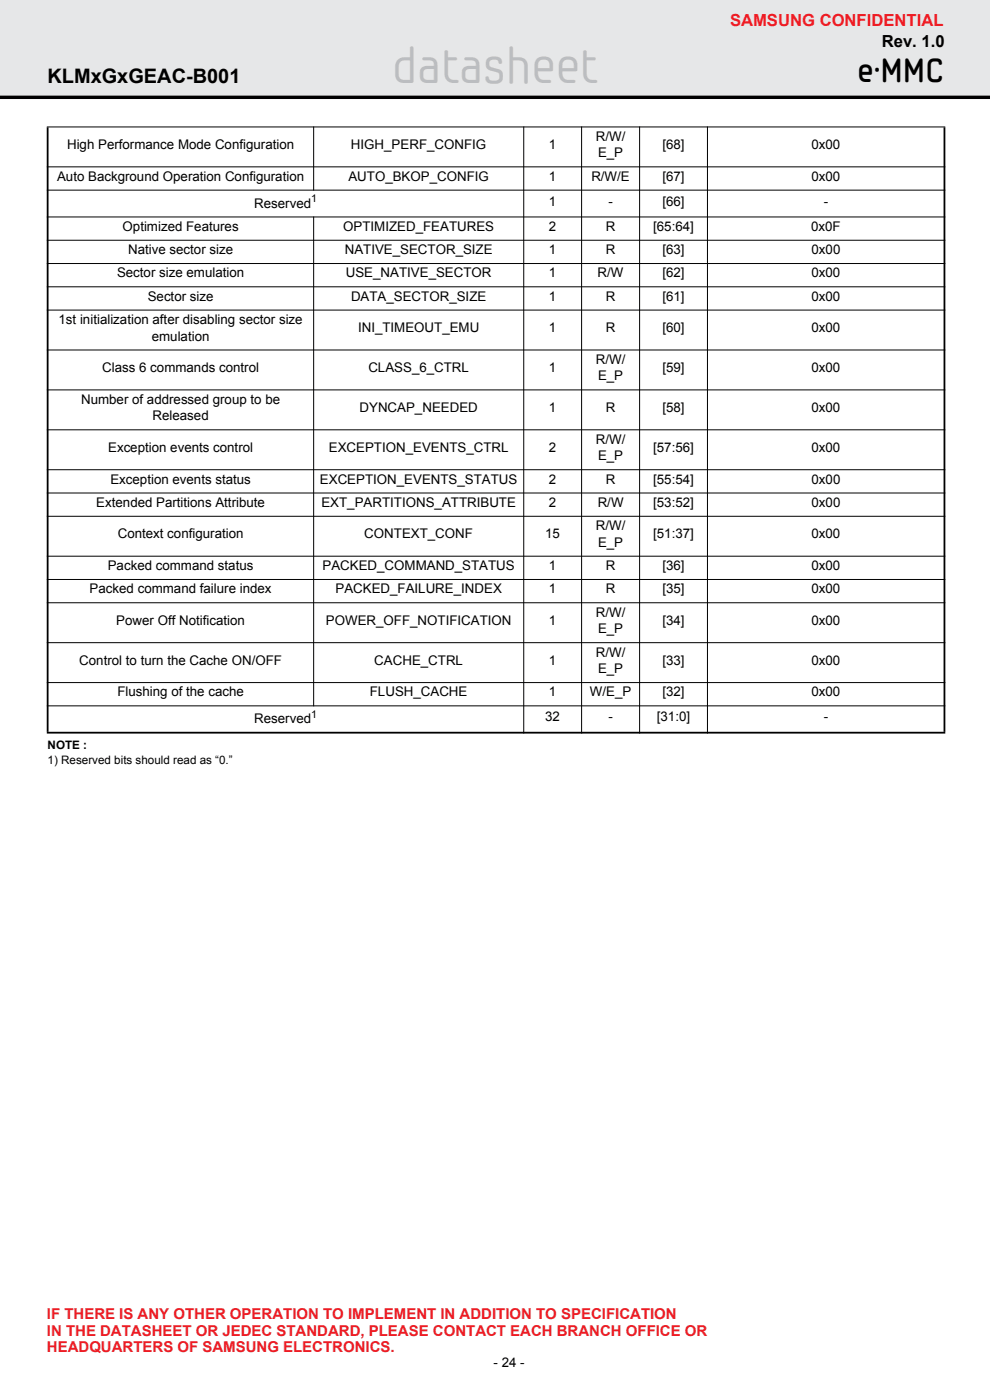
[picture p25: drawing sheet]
<svg xmlns="http://www.w3.org/2000/svg" width="210mm" height="297mm" viewBox="0 0 210 297" stroke-linecap="round" stroke-linejoin="round" font-family="sans-serif">
<defs><g id="words">
<text font-size="10.6" fill="#bbbdc0" x="83.1" y="17.6">datasheet</text>
<text font-size="7.1" x="181.7" y="17.4">e·MMC</text>
<text font-size="4.2" x="10.1" y="17.6">KLMxGxGEAC-B001</text>
<text font-size="3.5" fill="#ed1c24" x="154.8" y="5.4">SAMSUNG CONFIDENTIAL</text>
<text font-size="3.5" x="187" y="9.9">Rev. 1.0</text>
<g font-size="3.2" fill="#ed1c24">
<text x="9.9" y="279.8">IF THERE IS ANY OTHER OPERATION TO IMPLEMENT IN ADDITION TO SPECIFICATION</text>
<text x="9.9" y="283.4">IN THE DATASHEET OR JEDEC STANDARD, PLEASE CONTACT EACH BRANCH OFFICE OR</text>
<text x="9.9" y="286.9">HEADQUARTERS OF SAMSUNG ELECTRONICS.</text>
</g>
<g font-size="2.8">
<text x="126.3" y="29.9">R/W/</text>
<text x="14.2" y="31.6">High Performance Mode Configuration</text>
<text x="74.4" y="31.6">HIGH_PERF_CONFIG</text>
<text x="116.4" y="31.6">1</text>
<text x="126.8" y="33.4">E_P</text>
<text x="140.5" y="31.6">[68]</text>
<text x="172.1" y="31.6">0x00</text>
<text x="12.1" y="38.3">Auto Background Operation Configuration</text>
<text x="73.9" y="38.3">AUTO_BKOP_CONFIG</text>
<text x="116.4" y="38.3">1</text>
<text x="125.4" y="38.3">R/W/E</text>
<text x="140.4" y="38.3">[67]</text>
<text x="172.1" y="38.3">0x00</text>
<text x="53.9" y="44">Reserved</text>
<text x="116.4" y="43.6">1</text>
<text x="129" y="43.6">-</text>
<text x="140.5" y="43.6">[66]</text>
<text x="174.7" y="43.6">-</text>
<text x="26" y="49">Optimized Features</text>
<text x="27.2" y="53.9">Native sector size</text>
<text x="72.8" y="49">OPTIMIZED_FEATURES</text>
<text x="73.1" y="53.9">NATIVE_SECTOR_SIZE</text>
<text x="116.4" y="49">2</text>
<text x="116.4" y="53.9">1</text>
<text x="128.4" y="49">R</text>
<text x="128.4" y="53.9">R</text>
<text x="138.5" y="49">[65:64]</text>
<text x="140.5" y="53.9">[63]</text>
<text x="172" y="49">0x0F</text>
<text x="172.1" y="53.9">0x00</text>
<text x="24.8" y="58.8">Sector size emulation</text>
<text x="73.3" y="58.8">USE_NATIVE_SECTOR</text>
<text x="116.4" y="58.8">1</text>
<text x="126.7" y="58.8">R/W</text>
<text x="140.5" y="58.8">[62]</text>
<text x="172.1" y="58.8">0x00</text>
<text x="31.3" y="63.8">Sector size</text>
<text x="74.4" y="63.8">DATA_SECTOR_SIZE</text>
<text x="116.4" y="63.8">1</text>
<text x="128.4" y="63.8">R</text>
<text x="140.5" y="63.8">[61]</text>
<text x="172.1" y="63.8">0x00</text>
<text x="12.4" y="68.7">1st initialization after disabling sector size</text>
<text x="75.9" y="70.5">INI_TIMEOUT_EMU</text>
<text x="116.4" y="70.5">1</text>
<text x="128.4" y="70.5">R</text>
<text x="140.5" y="70.5">[60]</text>
<text x="172.1" y="70.5">0x00</text>
<text x="32.2" y="72.2">emulation</text>
<text x="126.3" y="77.2">R/W/</text>
<text x="21.7" y="79">Class 6 commands control</text>
<text x="78.1" y="79">CLASS_6_CTRL</text>
<text x="116.4" y="79">1</text>
<text x="126.8" y="80.7">E_P</text>
<text x="140.5" y="79">[59]</text>
<text x="172.1" y="79">0x00</text>
<text x="17.2" y="85.7">Number of addressed group to be</text>
<text x="32.3" y="89.2">Released</text>
<text x="76.2" y="87.4">DYNCAP_NEEDED</text>
<text x="116.4" y="87.4">1</text>
<text x="128.4" y="87.4">R</text>
<text x="140.4" y="87.4">[58]</text>
<text x="172.1" y="87.4">0x00</text>
<text x="22.9" y="95.9">Exception events control</text>
<text x="69.7" y="95.9">EXCEPTION_EVENTS_CTRL</text>
<text x="116.4" y="95.9">2</text>
<text x="126.3" y="94.1">R/W/</text>
<text x="138.5" y="95.9">[57:56]</text>
<text x="172.1" y="95.9">0x00</text>
<text x="126.8" y="97.6">E_P</text>
<text x="20.4" y="107.5">Extended Partitions Attribute</text>
<text x="23.4" y="102.6">Exception events status</text>
<text x="67.8" y="102.6">EXCEPTION_EVENTS_STATUS</text>
<text x="68.2" y="107.5">EXT_PARTITIONS_ATTRIBUTE</text>
<text x="116.4" y="102.6">2</text>
<text x="116.4" y="107.5">2</text>
<text x="126.7" y="107.5">R/W</text>
<text x="128.4" y="102.6">R</text>
<text x="138.5" y="102.6">[55:54]</text>
<text x="138.5" y="107.5">[53:52]</text>
<text x="172.1" y="102.6">0x00</text>
<text x="172.1" y="107.5">0x00</text>
<text x="126.3" y="112.5">R/W/</text>
<text x="25" y="114.2">Context configuration</text>
<text x="77.2" y="114.2">CONTEXT_CONF</text>
<text x="115.6" y="114.2">15</text>
<text x="126.8" y="116">E_P</text>
<text x="138.5" y="114.2">[51:37]</text>
<text x="172.1" y="114.2">0x00</text>
<text x="19" y="125.9">Packed command failure index</text>
<text x="22.8" y="120.9">Packed command status</text>
<text x="68.4" y="120.9">PACKED_COMMAND_STATUS</text>
<text x="71.1" y="125.9">PACKED_FAILURE_INDEX</text>
<text x="116.4" y="120.9">1</text>
<text x="116.4" y="125.9">1</text>
<text x="128.4" y="120.9">R</text>
<text x="128.4" y="125.9">R</text>
<text x="140.4" y="120.9">[36]</text>
<text x="140.4" y="125.9">[35]</text>
<text x="172.1" y="120.9">0x00</text>
<text x="172.1" y="125.9">0x00</text>
<text x="126.3" y="130.8">R/W/</text>
<text x="24.7" y="132.6">Power Off Notification</text>
<text x="69.1" y="132.6">POWER_OFF_NOTIFICATION</text>
<text x="116.4" y="132.6">1</text>
<text x="126.8" y="134.3">E_P</text>
<text x="140.5" y="132.6">[34]</text>
<text x="172.1" y="132.6">0x00</text>
<text x="16.8" y="141">Control to turn the Cache ON/OFF</text>
<text x="79.4" y="141">CACHE_CTRL</text>
<text x="116.4" y="141">1</text>
<text x="126.3" y="139.3">R/W/</text>
<text x="126.8" y="142.8">E_P</text>
<text x="140.5" y="141">[33]</text>
<text x="172.1" y="141">0x00</text>
<text x="24.9" y="147.7">Flushing of the cache</text>
<text x="78.4" y="147.7">FLUSH_CACHE</text>
<text x="116.4" y="147.7">1</text>
<text x="125.1" y="147.7">W/E_P</text>
<text x="140.4" y="147.7">[32]</text>
<text x="172.1" y="147.7">0x00</text>
<text x="53.9" y="153.4">Reserved</text>
<text x="115.6" y="153.1">32</text>
<text x="129" y="153.1">-</text>
<text x="139.3" y="153.1">[31:0]</text>
<text x="174.7" y="153.1">-</text>
<text x="104.7" y="289.9">- 24 -</text>
</g>
<g font-size="2.5">
<text x="10.1" y="158.8">NOTE :</text>
<text x="10.1" y="162">1) Reserved bits should read as “0.”</text>
</g>
<g font-size="2.3">
<text x="66" y="42.9">1</text>
<text x="66" y="152.3">1</text>
</g>
</g></defs>
<path d="M0 0h210v20.6h-210z" fill="#e6e7e8"/>
<path d="M0 20.6h210z" fill="#000" stroke="#000" stroke-width=".72"/>
<path d="M10.1 27v128.3zM200.2 27v128.3zM9.9 155.4h190.5z" fill="#000" stroke="#000" stroke-width=".38"/>
<g fill="#000" stroke="#000" stroke-width=".21">
<path d="M9.9 26.9h190.5zM9.9 35.4h190.5zM66.5 26.8v13.6zM9.9 40.3h190.5zM9.9 46h190.5zM9.9 51h190.5zM9.9 55.9h190.5zM9.9 60.8h190.5zM9.9 65.8h190.5zM9.9 74.2h190.5zM9.9 82.7h190.5zM9.9 91.2h190.5z"/>
<path d="M9.9 99.6h190.5zM9.9 104.6h190.5zM9.9 109.5h190.5zM9.9 118h190.5zM9.9 122.9h190.5zM9.9 127.9h190.5zM9.9 136.3h190.5zM66.5 45.9v103.9zM111 26.8v128.8zM123.3 26.8v128.8zM135.6 26.8v128.8zM150 26.8v128.8z"/>
<path d="M9.9 144.8h190.5zM9.9 149.7h190.5z"/>
</g>
<use href="#words"/>
</svg>
